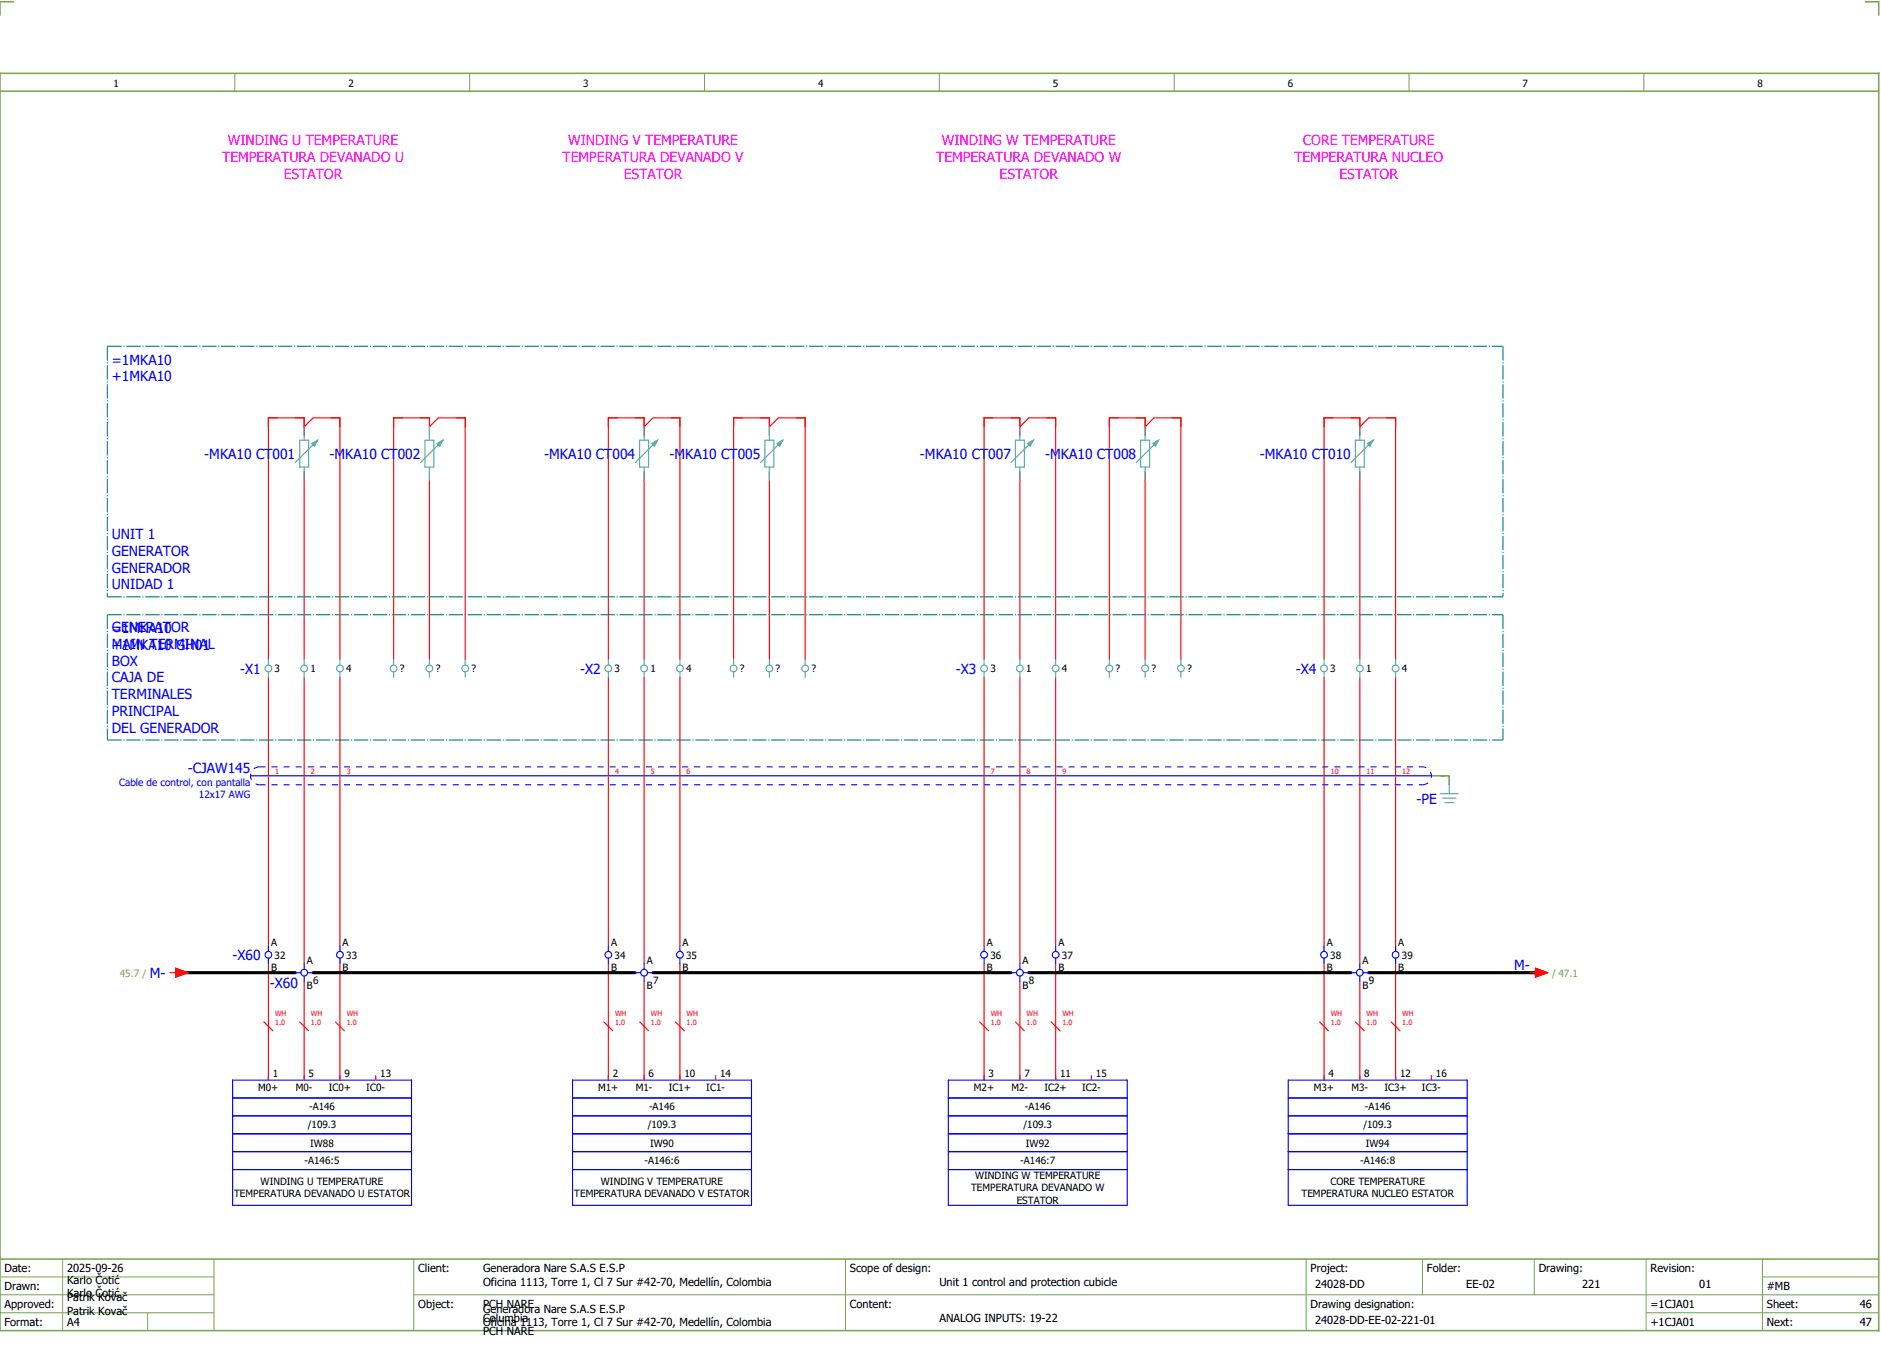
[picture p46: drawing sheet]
<svg xmlns="http://www.w3.org/2000/svg" width="421mm" height="301mm" viewBox="0 0 421 301" stroke-linecap="round" stroke-linejoin="round" font-family="sans-serif">
<defs><g id="words">
<g font-size="3.1" fill="#f0f">
<text x="50.9" y="32.5">WINDING U TEMPERATURE</text>
<text x="127" y="32.5">WINDING V TEMPERATURE</text>
<text x="210.6" y="32.5">WINDING W TEMPERATURE</text>
<text x="291.3" y="32.5">CORE TEMPERATURE</text>
<text x="49.7" y="36.3">TEMPERATURA DEVANADO U</text>
<text x="63.5" y="40">ESTATOR</text>
<text x="125.8" y="36.3">TEMPERATURA DEVANADO V</text>
<text x="139.5" y="40">ESTATOR</text>
<text x="209.3" y="36.3">TEMPERATURA DEVANADO W</text>
<text x="223.5" y="40">ESTATOR</text>
<text x="289.4" y="36.3">TEMPERATURA NUCLEO</text>
<text x="299.5" y="40">ESTATOR</text>
</g>
<g font-size="3.1" fill="#00f">
<text x="25" y="81.5">=1MKA10</text>
<text x="25" y="85.3">+1MKA10</text>
<text x="45.7" y="102.6">-MKA10 CT001</text>
<text x="73.7" y="102.6">-MKA10 CT002</text>
<text x="121.7" y="102.6">-MKA10 CT004</text>
<text x="149.7" y="102.6">-MKA10 CT005</text>
<text x="205.7" y="102.6">-MKA10 CT007</text>
<text x="233.7" y="102.6">-MKA10 CT008</text>
<text x="281.7" y="102.6">-MKA10 CT010</text>
<text x="25" y="120.5">UNIT 1</text>
<text x="25" y="124.3">GENERATOR</text>
<text x="25" y="128">GENERADOR</text>
<text x="25" y="131.8">UNIDAD 1</text>
<text x="25" y="141.5">=1MKA10</text>
<text x="25" y="141.3">GENERATOR</text>
<text x="25" y="145.3">+1MKA10 GH01</text>
<text x="25" y="145">MAIN TERMINAL</text>
<text x="25" y="148.8">BOX</text>
<text x="25" y="152.5">CAJA DE</text>
<text x="53.7" y="150.6">-X1</text>
<text x="129.7" y="150.6">-X2</text>
<text x="213.7" y="150.6">-X3</text>
<text x="289.7" y="150.6">-X4</text>
<text x="25" y="156.3">TERMINALES</text>
<text x="25" y="160">PRINCIPAL</text>
<text x="25" y="163.8">DEL GENERADOR</text>
<text x="42" y="172.8">-CJAW145</text>
<text x="316.7" y="179.7">-PE</text>
<text x="52" y="214.6">-X60</text>
<text x="33.5" y="218.6">M-</text>
<text x="60.3" y="220.8">-X60</text>
<text x="338.5" y="216.8">M-</text>
</g>
<g font-size="2.5">
<text x="1" y="284.4">Date:</text>
<text x="15" y="286.9">Karlo Čotić</text>
<text x="15" y="284.4">2025-09-26</text>
<text x="93.5" y="284.4">Client:</text>
<text x="108" y="284.4">Generadora Nare S.A.S E.S.P</text>
<text x="108" y="287.4">Oficina 1113, Torre 1, Cl 7 Sur #42-70, Medellín, Colombia</text>
<text x="190" y="284.4">Scope of design:</text>
<text x="210" y="287.4">Unit 1 control and protection cubicle</text>
<text x="293" y="284.4">Project:</text>
<text x="294" y="287.9">24028-DD</text>
<text x="319" y="284.4">Folder:</text>
<text x="327.8" y="287.9">EE-02</text>
<text x="344" y="284.4">Drawing:</text>
<text x="353.7" y="287.9">221</text>
<text x="369" y="284.4">Revision:</text>
<text x="379.9" y="287.9">01</text>
<text x="1" y="288.4">Drawn:</text>
<text x="1" y="292.4">Approved:</text>
<text x="15" y="289.9">Karlo Čotić</text>
<text x="15" y="290.9">Patrik Kovač</text>
<text x="15" y="293.9">Patrik Kovač</text>
<text x="93.5" y="292.4">Object:</text>
<text x="108" y="293.4">Generadora Nare S.A.S E.S.P</text>
<text x="108" y="292.4">PCH NARE</text>
<text x="190" y="292.4">Content:</text>
<text x="293" y="292.4">Drawing designation:</text>
<text x="369" y="292.4">=1CJA01</text>
<text x="395" y="292.4">Sheet:</text>
<text x="395" y="288.4">#MB</text>
<text x="415.8" y="292.4">46</text>
<text x="1" y="296.4">Format:</text>
<text x="15" y="296.4">A4</text>
<text x="108" y="296.4">Oficina 1113, Torre 1, Cl 7 Sur #42-70, Medellín, Colombia</text>
<text x="108" y="295.4">Columbia</text>
<text x="108" y="298.4">PCH NARE</text>
<text x="210" y="295.4">ANALOG INPUTS: 19-22</text>
<text x="294" y="295.9">24028-DD-EE-02-221-01</text>
<text x="369" y="296.4">+1CJA01</text>
<text x="395" y="296.4">Next:</text>
<text x="415.8" y="296.4">47</text>
</g>
<g font-size="2.2">
<text x="25.4" y="19.4">1</text>
<text x="77.9" y="19.4">2</text>
<text x="130.4" y="19.4">3</text>
<text x="182.9" y="19.4">4</text>
<text x="235.4" y="19.4">5</text>
<text x="287.9" y="19.4">6</text>
<text x="340.4" y="19.4">7</text>
<text x="392.9" y="19.4">8</text>
<text x="61.4" y="150.3">3</text>
<text x="69.4" y="150.3">1</text>
<text x="77.4" y="150.3">4</text>
<text x="89.4" y="150.3">?</text>
<text x="97.4" y="150.3">?</text>
<text x="105.4" y="150.3">?</text>
<text x="137.4" y="150.3">3</text>
<text x="145.4" y="150.3">1</text>
<text x="153.4" y="150.3">4</text>
<text x="165.4" y="150.3">?</text>
<text x="173.4" y="150.3">?</text>
<text x="181.4" y="150.3">?</text>
<text x="221.4" y="150.3">3</text>
<text x="229.4" y="150.3">1</text>
<text x="237.4" y="150.3">4</text>
<text x="249.4" y="150.3">?</text>
<text x="257.4" y="150.3">?</text>
<text x="265.4" y="150.3">?</text>
<text x="297.4" y="150.3">3</text>
<text x="305.4" y="150.3">1</text>
<text x="313.4" y="150.3">4</text>
<text x="60.6" y="211.5">A</text>
<text x="61.4" y="214.3">32</text>
<text x="68.6" y="215.5">A</text>
<text x="76.6" y="211.5">A</text>
<text x="77.4" y="214.3">33</text>
<text x="136.6" y="211.5">A</text>
<text x="137.4" y="214.3">34</text>
<text x="144.6" y="215.5">A</text>
<text x="152.6" y="211.5">A</text>
<text x="153.4" y="214.3">35</text>
<text x="220.6" y="211.5">A</text>
<text x="221.4" y="214.3">36</text>
<text x="228.6" y="215.5">A</text>
<text x="236.6" y="211.5">A</text>
<text x="237.4" y="214.3">37</text>
<text x="296.6" y="211.5">A</text>
<text x="297.4" y="214.3">38</text>
<text x="304.6" y="215.5">A</text>
<text x="312.6" y="211.5">A</text>
<text x="313.4" y="214.3">39</text>
<text x="60.6" y="217">B</text>
<text x="68.6" y="221">B</text>
<text x="70" y="220">6</text>
<text x="76.6" y="217">B</text>
<text x="136.6" y="217">B</text>
<text x="144.6" y="221">B</text>
<text x="146" y="220">7</text>
<text x="152.6" y="217">B</text>
<text x="220.6" y="217">B</text>
<text x="228.6" y="221">B</text>
<text x="230" y="220">8</text>
<text x="236.6" y="217">B</text>
<text x="296.6" y="217">B</text>
<text x="304.6" y="221">B</text>
<text x="306" y="220">9</text>
<text x="312.6" y="217">B</text>
<text x="57.7" y="243.8">M0+</text>
<text x="61" y="240.7">1</text>
<text x="66.1" y="243.8">M0-</text>
<text x="69" y="240.7">5</text>
<text x="73.5" y="243.8">IC0+</text>
<text x="77" y="240.7">9</text>
<text x="81.9" y="243.8">IC0-</text>
<text x="85" y="240.7">13</text>
<text x="133.7" y="243.8">M1+</text>
<text x="137" y="240.7">2</text>
<text x="142.1" y="243.8">M1-</text>
<text x="145" y="240.7">6</text>
<text x="149.5" y="243.8">IC1+</text>
<text x="153" y="240.7">10</text>
<text x="157.9" y="243.8">IC1-</text>
<text x="161" y="240.7">14</text>
<text x="217.7" y="243.8">M2+</text>
<text x="221" y="240.7">3</text>
<text x="226.1" y="243.8">M2-</text>
<text x="229" y="240.7">7</text>
<text x="233.5" y="243.8">IC2+</text>
<text x="237" y="240.7">11</text>
<text x="241.9" y="243.8">IC2-</text>
<text x="245" y="240.7">15</text>
<text x="293.7" y="243.8">M3+</text>
<text x="297" y="240.7">4</text>
<text x="302.1" y="243.8">M3-</text>
<text x="305" y="240.7">8</text>
<text x="309.5" y="243.8">IC3+</text>
<text x="313" y="240.7">12</text>
<text x="317.9" y="243.8">IC3-</text>
<text x="321" y="240.7">16</text>
<text x="69.1" y="248.1">-A146</text>
<text x="145.1" y="248.1">-A146</text>
<text x="229.1" y="248.1">-A146</text>
<text x="305.1" y="248.1">-A146</text>
<text x="68.8" y="252.1">/109.3</text>
<text x="69.4" y="256.3">IW88</text>
<text x="144.8" y="252.1">/109.3</text>
<text x="145.4" y="256.3">IW90</text>
<text x="228.8" y="252.1">/109.3</text>
<text x="229.4" y="256.3">IW92</text>
<text x="304.8" y="252.1">/109.3</text>
<text x="305.4" y="256.3">IW94</text>
<text x="68.1" y="260.1">-A146:5</text>
<text x="144.1" y="260.1">-A146:6</text>
<text x="218" y="263.6">WINDING W TEMPERATURE</text>
<text x="228.1" y="260.1">-A146:7</text>
<text x="304.1" y="260.1">-A146:8</text>
<text x="52.3" y="267.6">TEMPERATURA DEVANADO U ESTATOR</text>
<text x="58.3" y="264.9">WINDING U TEMPERATURE</text>
<text x="128.4" y="267.6">TEMPERATURA DEVANADO V ESTATOR</text>
<text x="134.3" y="264.9">WINDING V TEMPERATURE</text>
<text x="217.1" y="266.3">TEMPERATURA DEVANADO W</text>
<text x="227.3" y="269">ESTATOR</text>
<text x="291" y="267.6">TEMPERATURA NUCLEO ESTATOR</text>
<text x="297.4" y="264.9">CORE TEMPERATURE</text>
</g>
<g font-size="2.2" fill="#00f">
<text x="26.6" y="175.6">Cable de control, con pantalla</text>
<text x="44.5" y="178.3">12x17 AWG</text>
</g>
<g font-size="2.2" fill="#7ca552">
<text x="26.8" y="218.3">45.7 /</text>
<text x="347" y="218.3">/ 47.1</text>
</g>
<g font-size="1.6" fill="#f00">
<text x="61.5" y="172.9">1</text>
<text x="69.5" y="172.9">2</text>
<text x="77.5" y="172.9">3</text>
<text x="137.5" y="172.9">4</text>
<text x="145.5" y="172.9">5</text>
<text x="153.5" y="172.9">6</text>
<text x="221.5" y="172.9">7</text>
<text x="229.5" y="172.9">8</text>
<text x="237.5" y="172.9">9</text>
<text x="297.5" y="172.9">10</text>
<text x="305.5" y="172.9">11</text>
<text x="313.5" y="172.9">12</text>
<text x="61.5" y="227.1">WH</text>
<text x="69.5" y="227.1">WH</text>
<text x="77.5" y="227.1">WH</text>
<text x="137.5" y="227.1">WH</text>
<text x="145.5" y="227.1">WH</text>
<text x="153.5" y="227.1">WH</text>
<text x="221.5" y="227.1">WH</text>
<text x="229.5" y="227.1">WH</text>
<text x="237.5" y="227.1">WH</text>
<text x="297.5" y="227.1">WH</text>
<text x="305.5" y="227.1">WH</text>
<text x="313.5" y="227.1">WH</text>
<text x="61.5" y="229.1">1.0</text>
<text x="69.5" y="229.1">1.0</text>
<text x="77.5" y="229.1">1.0</text>
<text x="137.5" y="229.1">1.0</text>
<text x="145.5" y="229.1">1.0</text>
<text x="153.5" y="229.1">1.0</text>
<text x="221.5" y="229.1">1.0</text>
<text x="229.5" y="229.1">1.0</text>
<text x="237.5" y="229.1">1.0</text>
<text x="297.5" y="229.1">1.0</text>
<text x="305.5" y="229.1">1.0</text>
<text x="313.5" y="229.1">1.0</text>
</g>
</g></defs>
<path d="M0 16.4h420v281h-420zM3 .4h-3v3M417 .4h3v3M0 20.4h420M0 281.4h420" fill="none" stroke="#7ca552" stroke-width=".35"/>
<g fill="none" stroke="#7ca552" stroke-width=".22">
<path d="M52.5 16.4v4M105 16.4v4M157.5 16.4v4M210 16.4v4M262.5 16.4v4M315 16.4v4M367.5 16.4v4M0 285.4h47.8M0 293.4h47.8M14 281.4v16M33 293.4v4M47.8 281.4v16"/>
<path d="M47.8 289.4h-47.8M92.5 281.4v16M92.5 289.4h327.5M189 281.4v16M292 281.4v15.8M318 281.4v8M343 281.4v8M368 281.4v15.8M368 293.4h52M394 285.4h26M394 281.4v15.8"/>
</g>
<g fill="none" stroke="#f00" stroke-width=".25">
<path d="M68 97.4v-4h-8v54M68 95.4l2-2h6v54M96 97.4v-4h-8v54M96 95.4l2-2h6v54M144 97.4v-4h-8v54M144 95.4l2-2h6v54M172 97.4v-4h-8v54M172 95.4l2-2h6v54M228 97.4v-4h-8v54M228 95.4l2-2h6v54M256 97.4v-4h-8v54M256 95.4l2-2h6v54"/>
<path d="M304 97.4v-4h-8v54M304 95.4l2-2h6v54M68 105.4v42M96 105.4v42M144 105.4v42M172 105.4v42M228 105.4v42M256 105.4v42M304 105.4v42M60 151.4v60M68 151.4v64M76 151.4v60"/>
<path d="M136 151.4v60M144 151.4v64M152 151.4v60M220 151.4v60M228 151.4v64M236 151.4v60M296 151.4v60M304 151.4v64M312 151.4v60M38 217.4h1.3M39.3 216.4l2.7 1-2.7 1zM60 215.4v26"/>
<path d="M68 219.4v22M76 215.4v26M136 215.4v26M144 219.4v22M152 215.4v26M220 215.4v26M228 219.4v22M236 215.4v26M296 215.4v26M304 219.4v22M312 215.4v26M342 217.4h1.2"/>
<path d="M343.2 216.4l2.8 1-2.8 1zM59 228.4l2 2M67 228.4l2 2M75 228.4l2 2M135 228.4l2 2M143 228.4l2 2M151 228.4l2 2M219 228.4l2 2M227 228.4l2 2M235 228.4l2 2M295 228.4l2 2M303 228.4l2 2"/>
<path d="M311 228.4l2 2M84 240.4v1M160 240.4v1M244 240.4v1M320 240.4v1"/>
</g>
<path d="M320 173.4h4M322 173.4h2M324 173.4v2" fill="none" stroke="#00be00" stroke-width=".25" stroke-dasharray="3.2 .4 .3 .4" stroke-linecap="butt"/>
<path d="M40 217.4h26M70 217.4h72M146 217.4h80M230 217.4h72M306 217.4h38" fill="none" stroke="#000" stroke-width=".7"/>
<g fill="none" stroke="#00f" stroke-width=".25">
<path d="M56 173.4h264M60 211.4v1.2M60 214.1v1.3M66 217.4h1.3M68 215.4v1.2M68 218.1v1.3M68.8 217.4h1.2M76 211.4v1.2M76 214.1v1.3M136 211.4v1.2M136 214.1v1.3M142 217.4h1.2"/>
<path d="M144 215.4v1.2M144 218.1v1.3M144.8 217.4h1.2M152 211.4v1.2M152 214.1v1.3M220 211.4v1.2M220 214.1v1.3M226 217.4h1.2M228 215.4v1.2M228 218.1v1.3M228.7 217.4h1.3M236 211.4v1.2"/>
<path d="M236 214.1v1.3M296 211.4v1.2M296 214.1v1.3M302 217.4h1.2M304 215.4v1.2M304 218.1v1.3M304.7 217.4h1.3M312 211.4v1.2M312 214.1v1.3M52 249.4h40M52 241.4h40v28h-40zM52 245.4h40"/>
<path d="M52 257.4h40M52 253.4h40M128 249.4h40M128 245.4h40M128 257.4h40M128 253.4h40M128 241.4h40v28h-40zM212 249.4h40M212 245.4h40M212 257.4h40M212 253.4h40M212 241.4h40v28h-40z"/>
<path d="M288 249.4h40M288 245.4h40M288 257.4h40M288 253.4h40M288 241.4h40v28h-40zM52 261.4h40M128 261.4h40M212 261.4h40M288 261.4h40"/>
<circle cx="60" cy="213.4" r=".75"/>
<circle cx="68" cy="217.4" r=".75"/>
<circle cx="76" cy="213.4" r=".75"/>
<circle cx="136" cy="213.4" r=".75"/>
<circle cx="144" cy="217.4" r=".75"/>
<circle cx="152" cy="213.4" r=".75"/>
<circle cx="220" cy="213.4" r=".75"/>
<circle cx="228" cy="217.4" r=".75"/>
<circle cx="236" cy="213.4" r=".75"/>
<circle cx="296" cy="213.4" r=".75"/>
<circle cx="304" cy="217.4" r=".75"/>
<circle cx="312" cy="213.4" r=".75"/>
</g>
<path d="M24 77.4h312M24 77.4v56M336 77.4v56M24 133.4h312M24 137.4h312M24 137.4v28M336 137.4v28M24 165.4h312" fill="none" stroke="#007f7f" stroke-width=".25" stroke-dasharray="3.2 .4 .3 .4" stroke-linecap="butt"/>
<g fill="#52a5a5" stroke="#52a5a5" stroke-width=".22">
<path d="M305.8 99.1l1.2-.7-.8 1.2z"/>
<path d="M69.8 99.1l1.2-.7-.7 1.2z"/>
<path d="M145.8 99.1l1.2-.7-.7 1.2z"/>
<path d="M229.8 99.1l1.2-.7-.8 1.2z"/>
<path d="M97.8 99.1l1.2-.7-.7 1.2z"/>
<path d="M173.8 99.1l1.2-.7-.7 1.2z"/>
<path d="M257.8 99.1l1.2-.7-.8 1.2z"/>
</g>
<g fill="none" stroke="#52a5a5" stroke-width=".25">
<path d="M67 98.4h2v6h-2zM68 95.4v3M70.3 99.6h.1M71 98.4l-.7 1.2M71 98.4l-1.2 .7 .5 .5M71 98.4l-5 5M95 98.4h2v6h-2zM96 95.4v3M98.3 99.6h.1M99 98.4l-.7 1.2M99 98.4l-1.2 .7 .5 .5M99 98.4l-5 5"/>
<path d="M143 98.4h2v6h-2zM144 95.4v3M146.3 99.6h.1M147 98.4l-.7 1.2M147 98.4l-1.2 .7 .5 .5M147 98.4l-5 5M171 98.4h2v6h-2zM172 95.4v3M174.3 99.6h.1M175 98.4l-.7 1.2M175 98.4l-1.2 .7 .5 .5M175 98.4l-5 5"/>
<path d="M227 98.4h2v6h-2zM228 95.4v3M230.2 99.6h.1M231 98.4l-.8 1.2M231 98.4l-1.2 .7 .4 .5M231 98.4l-5 5M255 98.4h2v6h-2zM256 95.4v3M258.2 99.6h.1M259 98.4l-.8 1.2M259 98.4l-1.2 .7 .4 .5M259 98.4l-5 5"/>
<path d="M303 98.4h2v6h-2zM304 95.4v3M306.2 99.6h.1M307 98.4l-.8 1.2M307 98.4l-1.2 .7 .4 .5M307 98.4l-5 5M68 104.4v3M96 104.4v3M144 104.4v3M172 104.4v3M228 104.4v3M256 104.4v3"/>
<path d="M304 104.4v3M60 147.4v1.2M60 150.1v1.3M68 147.4v1.2M68 150.1v1.3M76 147.4v1.2M76 150.1v1.3M88 147.4v1.2M88 150.1v1.3M96 147.4v1.2M96 150.1v1.3M104 147.4v1.2"/>
<path d="M104 150.1v1.3M136 147.4v1.2M136 150.1v1.3M144 147.4v1.2M144 150.1v1.3M152 147.4v1.2M152 150.1v1.3M164 147.4v1.2M164 150.1v1.3M172 147.4v1.2M172 150.1v1.3M180 147.4v1.2"/>
<path d="M180 150.1v1.3M220 147.4v1.2M220 150.1v1.3M228 147.4v1.2M228 150.1v1.3M236 147.4v1.2M236 150.1v1.3M248 147.4v1.2M248 150.1v1.3M256 147.4v1.2M256 150.1v1.3M264 147.4v1.2"/>
<path d="M264 150.1v1.3M296 147.4v1.2M296 150.1v1.3M304 147.4v1.2M304 150.1v1.3M312 147.4v1.2M312 150.1v1.3M322 177.4h4M322.5 178.4h3M323 179.4h2M324 175.4v2"/>
<circle cx="60" cy="149.4" r=".75"/>
<circle cx="68" cy="149.4" r=".75"/>
<circle cx="76" cy="149.4" r=".75"/>
<circle cx="88" cy="149.4" r=".75"/>
<circle cx="96" cy="149.4" r=".75"/>
<circle cx="104" cy="149.4" r=".75"/>
<circle cx="136" cy="149.4" r=".75"/>
<circle cx="144" cy="149.4" r=".75"/>
<circle cx="152" cy="149.4" r=".75"/>
<circle cx="164" cy="149.4" r=".75"/>
<circle cx="172" cy="149.4" r=".75"/>
<circle cx="180" cy="149.4" r=".75"/>
<circle cx="220" cy="149.4" r=".75"/>
<circle cx="228" cy="149.4" r=".75"/>
<circle cx="236" cy="149.4" r=".75"/>
<circle cx="248" cy="149.4" r=".75"/>
<circle cx="256" cy="149.4" r=".75"/>
<circle cx="264" cy="149.4" r=".75"/>
<circle cx="296" cy="149.4" r=".75"/>
<circle cx="304" cy="149.4" r=".75"/>
<circle cx="312" cy="149.4" r=".75"/>
</g>
<path d="M58 175.4h260M58 171.4h260M58 171.4a2 2 0 0 0-2 2 2 2 0 0 0 2 2M318 175.4a2 2 0 0 0 2-2 2 2 0 0 0-2-2" fill="none" stroke="#00f" stroke-width=".25" stroke-dasharray="1.4 1.4" stroke-linecap="butt"/>
<g fill="#f00" stroke="#f00" stroke-width=".22">
<path d="M39.3 216.4l2.7 1-2.7 1z"/>
<path d="M343.2 216.4l2.8 1-2.8 1z"/>
</g>
<use href="#words"/>
</svg>
